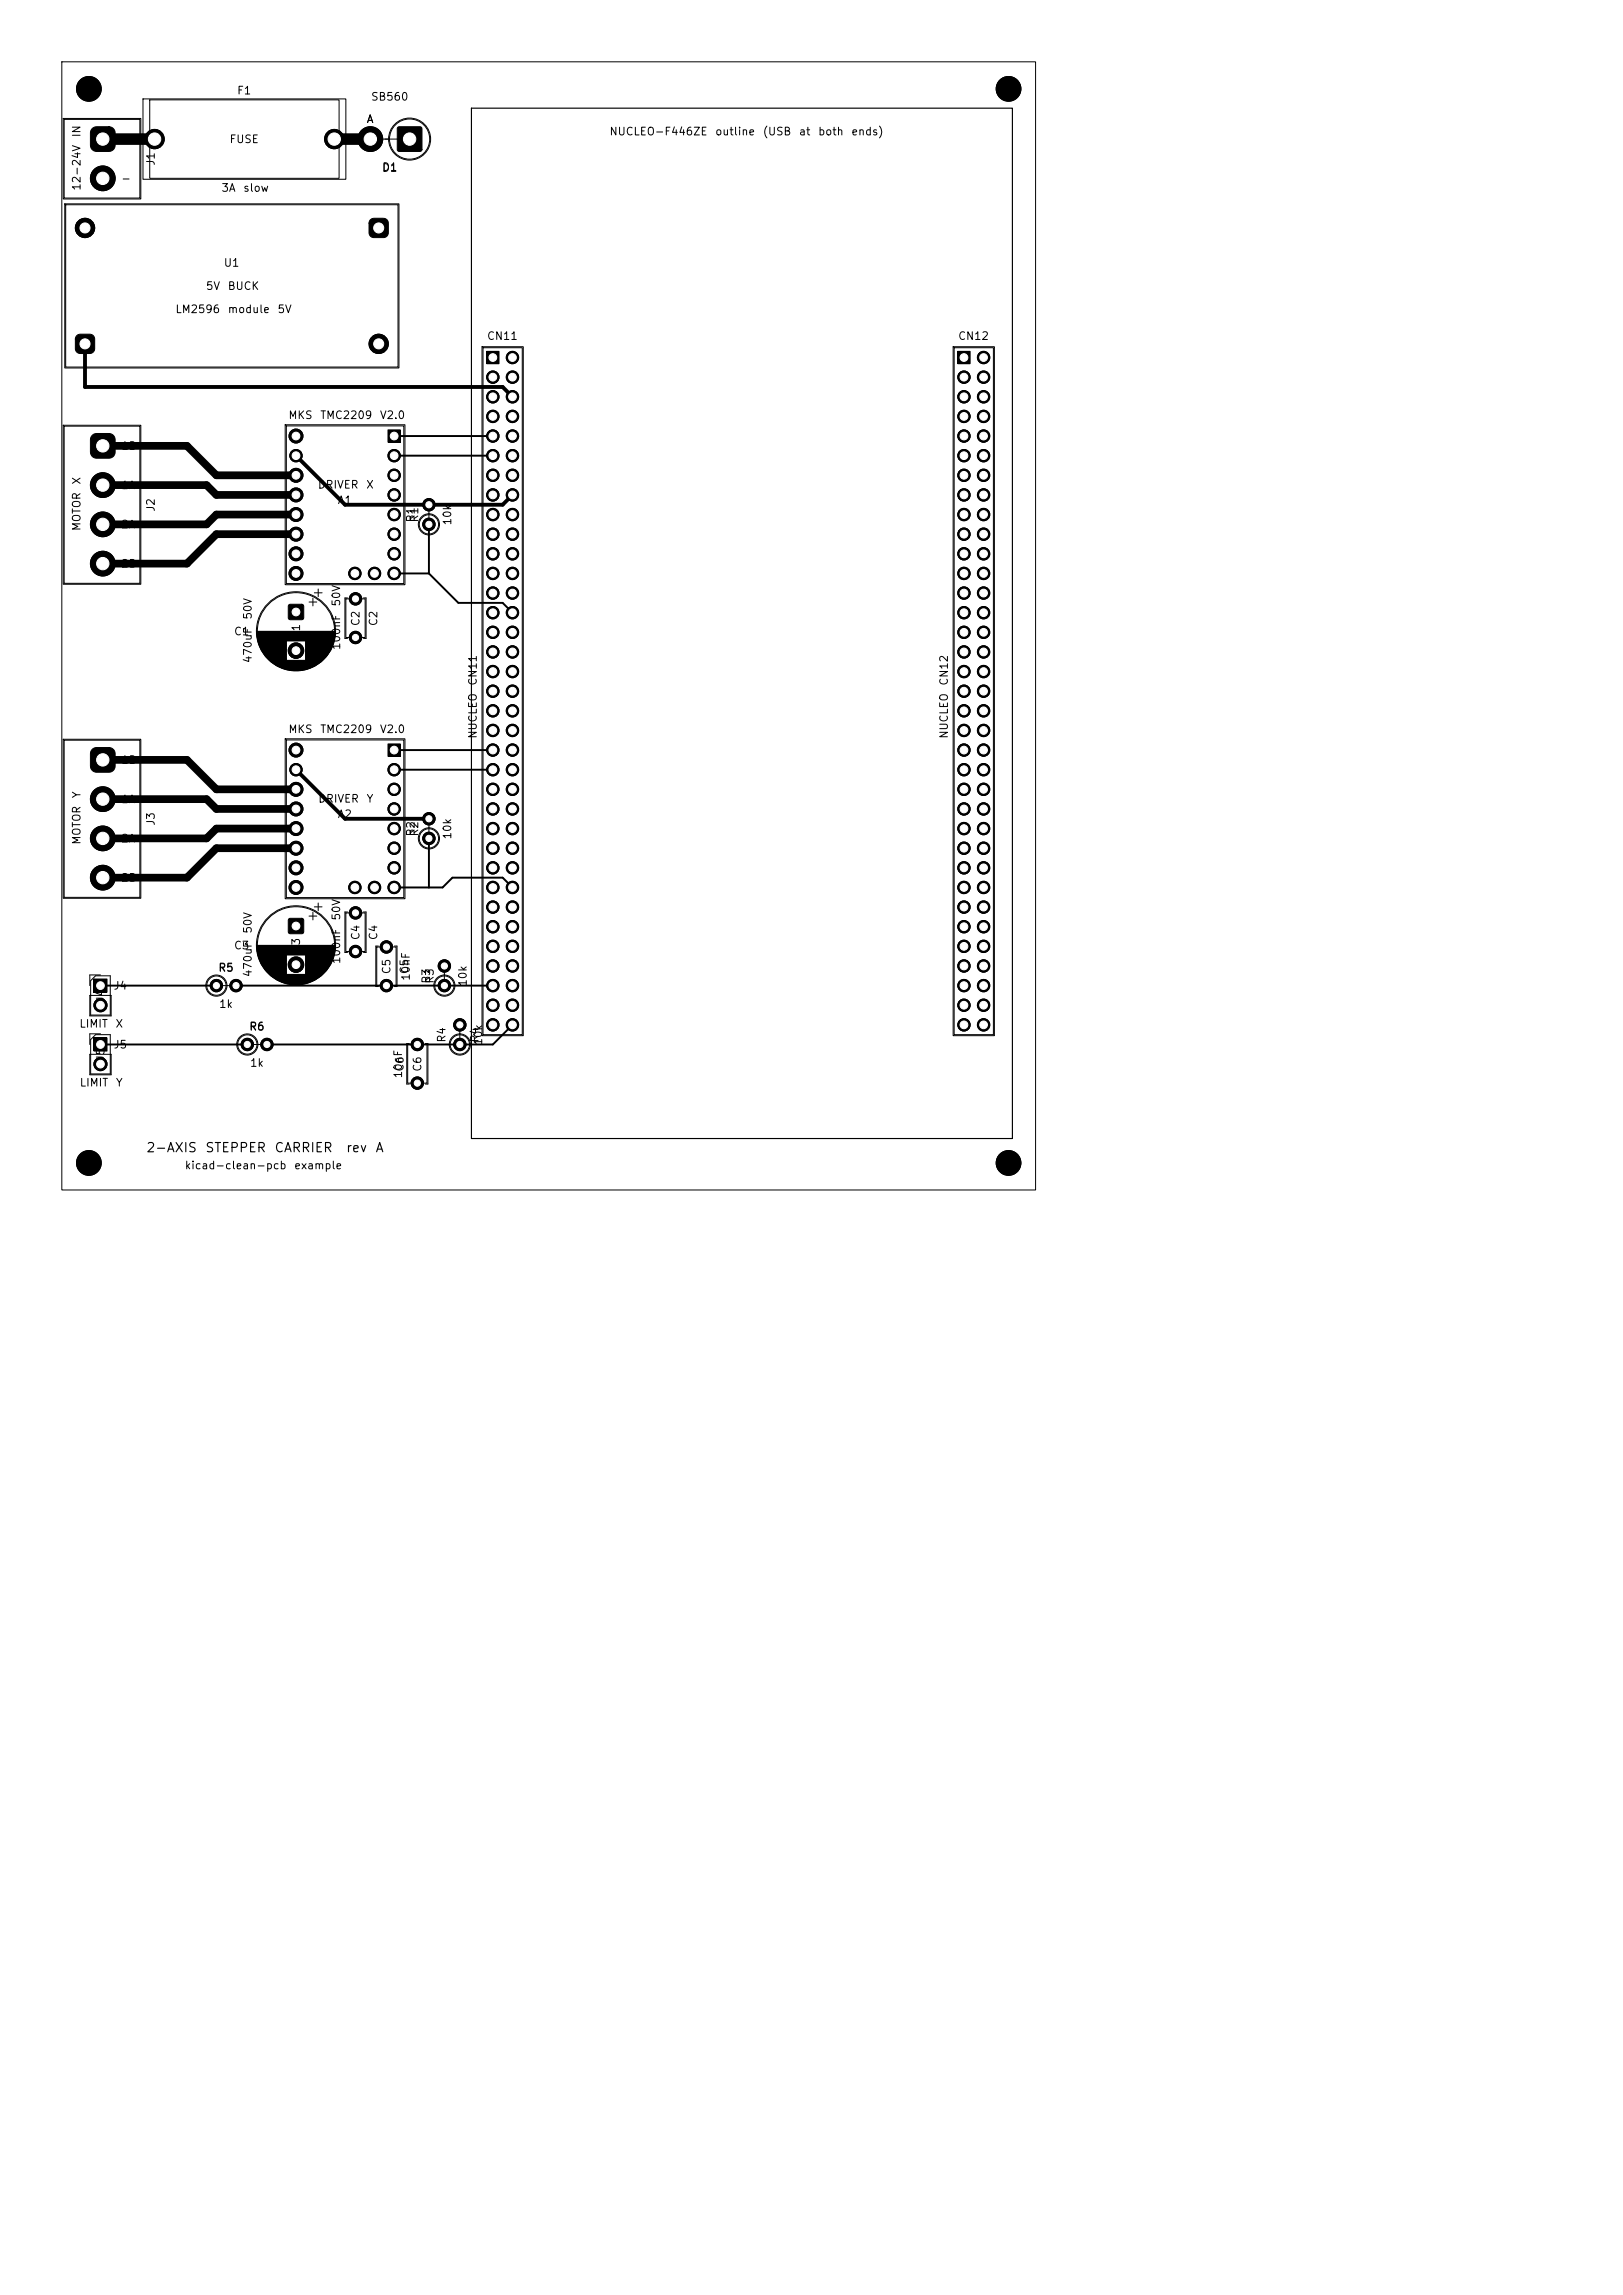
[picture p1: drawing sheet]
<svg xmlns="http://www.w3.org/2000/svg" width="210mm" height="297mm" viewBox="0 0 210 297" stroke-linecap="round" stroke-linejoin="round" font-family="sans-serif">
<defs><g id="words">
<g font-size="1.2">
<text x="18.8" y="149.4">2-AXIS</text>
<text x="26.5" y="149.4">STEPPER</text>
<text x="35.4" y="149.4">CARRIER</text>
<text x="44.7" y="149.4">rev</text>
<text x="48.5" y="149.4">A</text>
</g>
<g font-size="1.1">
<text x="12.8" y="18.8">1</text>
<text x="12.8" y="23.9">2</text>
<text x="47.4" y="18.8">2</text>
<text x="52.5" y="18.8">1</text>
<text x="12.8" y="58.5">1</text>
<text x="12.8" y="63.6">2</text>
<text x="12.8" y="68.7">3</text>
<text x="12.8" y="73.8">4</text>
<text x="12.8" y="99.2">1</text>
<text x="12.8" y="104.2">2</text>
<text x="12.8" y="109.3">3</text>
<text x="12.8" y="114.4">4</text>
</g>
<g font-size="1">
<text x="10.7" y="17.8" transform="rotate(-90 10.7 17.8)">IN</text>
<text x="30.6" y="12.5">F1</text>
<text x="47.4" y="16.2">A</text>
<text x="47.9" y="13.3">SB560</text>
<text x="78.8" y="17.8">NUCLEO-F446ZE</text>
<text x="92.5" y="17.8">outline</text>
<text x="98.6" y="17.8">(USB</text>
<text x="103.3" y="17.8">at</text>
<text x="105.8" y="17.8">both</text>
<text x="110.1" y="17.8">ends)</text>
<text x="15.6" y="23.8">-</text>
<text x="20.3" y="21.5" transform="rotate(-90 20.3 21.5)">J1</text>
<text x="29.6" y="18.8">FUSE</text>
<text x="49.4" y="22.4">D1</text>
<text x="10.7" y="24.8" transform="rotate(-90 10.7 24.8)">12-24V</text>
<text x="28.6" y="25.1">3A</text>
<text x="31.4" y="25.1">slow</text>
<text x="28.9" y="34.8">U1</text>
<text x="22.6" y="40.8">LM2596</text>
<text x="26.6" y="37.8">5V</text>
<text x="29.4" y="37.8">BUCK</text>
<text x="29.4" y="40.8">module</text>
<text x="35.8" y="40.8">5V</text>
<text x="62.9" y="44.2">CN11</text>
<text x="123.9" y="44.2">CN12</text>
<text x="15.6" y="58.5">1B</text>
<text x="37.2" y="54.5">MKS</text>
<text x="41.3" y="54.5">TMC2209</text>
<text x="49.1" y="54.5">V2.0</text>
<text x="10.7" y="62.8" transform="rotate(-90 10.7 62.8)">X</text>
<text x="15.6" y="63.5">1A</text>
<text x="41" y="63.5">DRIVER</text>
<text x="43.6" y="65.5">A1</text>
<text x="47.3" y="63.5">X</text>
<text x="10.7" y="68.8" transform="rotate(-90 10.7 68.8)">MOTOR</text>
<text x="15.6" y="68.6">2A</text>
<text x="20.3" y="66.3" transform="rotate(-90 20.3 66.3)">J2</text>
<text x="53.9" y="67.7" transform="rotate(-90 53.9 67.7)">R1</text>
<text x="54.4" y="67.7" transform="rotate(-90 54.4 67.7)">R1</text>
<text x="58.6" y="68.1" transform="rotate(-90 58.6 68.1)">10k</text>
<text x="15.6" y="73.7">2B</text>
<text x="30.2" y="82.5">C1</text>
<text x="32.8" y="80.3" transform="rotate(-90 32.8 80.3)">50V</text>
<text x="39.1" y="82.8" transform="rotate(-90 39.1 82.8)">C1</text>
<text x="44.3" y="78.6" transform="rotate(-90 44.3 78.6)">50V</text>
<text x="46.8" y="81.1" transform="rotate(-90 46.8 81.1)">C2</text>
<text x="49.1" y="81.1" transform="rotate(-90 49.1 81.1)">C2</text>
<text x="32.8" y="85.9" transform="rotate(-90 32.8 85.9)">470uF</text>
<text x="44.3" y="84.2" transform="rotate(-90 44.3 84.2)">100nF</text>
<text x="61.9" y="88.8" transform="rotate(-90 61.9 88.8)">CN11</text>
<text x="122.9" y="88.8" transform="rotate(-90 122.9 88.8)">CN12</text>
<text x="37.2" y="95.1">MKS</text>
<text x="41.3" y="95.1">TMC2209</text>
<text x="49.1" y="95.1">V2.0</text>
<text x="61.9" y="95.7" transform="rotate(-90 61.9 95.7)">NUCLEO</text>
<text x="122.9" y="95.7" transform="rotate(-90 122.9 95.7)">NUCLEO</text>
<text x="15.6" y="99.1">1B</text>
<text x="10.7" y="103.4" transform="rotate(-90 10.7 103.4)">Y</text>
<text x="15.6" y="104.2">1A</text>
<text x="20.3" y="106.9" transform="rotate(-90 20.3 106.9)">J3</text>
<text x="41.1" y="104.1">DRIVER</text>
<text x="43.6" y="106.1">A2</text>
<text x="47.3" y="104.1">Y</text>
<text x="10.7" y="109.4" transform="rotate(-90 10.7 109.4)">MOTOR</text>
<text x="15.6" y="109.3">2A</text>
<text x="53.9" y="108.3" transform="rotate(-90 53.9 108.3)">R2</text>
<text x="54.4" y="108.3" transform="rotate(-90 54.4 108.3)">R2</text>
<text x="58.6" y="108.7" transform="rotate(-90 58.6 108.7)">10k</text>
<text x="15.6" y="114.3">2B</text>
<text x="44.3" y="119.2" transform="rotate(-90 44.3 119.2)">50V</text>
<text x="30.2" y="123.1">C3</text>
<text x="32.8" y="120.9" transform="rotate(-90 32.8 120.9)">50V</text>
<text x="39.1" y="123.4" transform="rotate(-90 39.1 123.4)">C3</text>
<text x="44.3" y="124.8" transform="rotate(-90 44.3 124.8)">100nF</text>
<text x="46.8" y="121.7" transform="rotate(-90 46.8 121.7)">C4</text>
<text x="49.1" y="121.7" transform="rotate(-90 49.1 121.7)">C4</text>
<text x="13.8" y="129.8" transform="rotate(-90 13.8 129.8)">J4</text>
<text x="14.6" y="128.3">J4</text>
<text x="28.2" y="126">R5</text>
<text x="28.3" y="130.7">1k</text>
<text x="32.8" y="126.5" transform="rotate(-90 32.8 126.5)">470uF</text>
<text x="50.8" y="126.2" transform="rotate(-90 50.8 126.2)">C5</text>
<text x="53.1" y="126.2" transform="rotate(-90 53.1 126.2)">C5</text>
<text x="53.3" y="127" transform="rotate(-90 53.3 127)">10nF</text>
<text x="55.9" y="127.4" transform="rotate(-90 55.9 127.4)">R3</text>
<text x="56.4" y="127.4" transform="rotate(-90 56.4 127.4)">R3</text>
<text x="60.6" y="127.8" transform="rotate(-90 60.6 127.8)">10k</text>
<text x="10.2" y="133.2">LIMIT</text>
<text x="13.8" y="137.4" transform="rotate(-90 13.8 137.4)">J5</text>
<text x="14.6" y="135.9">J5</text>
<text x="14.9" y="133.2">X</text>
<text x="32.2" y="133.6">R6</text>
<text x="57.9" y="135" transform="rotate(-90 57.9 135)">R4</text>
<text x="62.2" y="135" transform="rotate(-90 62.2 135)">R4</text>
<text x="62.6" y="135.4" transform="rotate(-90 62.6 135.4)">10k</text>
<text x="10.2" y="140.9">LIMIT</text>
<text x="14.9" y="140.9">Y</text>
<text x="32.3" y="138.3">1k</text>
<text x="52.3" y="139.6" transform="rotate(-90 52.3 139.6)">10nF</text>
<text x="52.5" y="138.8" transform="rotate(-90 52.5 138.8)">C6</text>
<text x="54.8" y="138.8" transform="rotate(-90 54.8 138.8)">C6</text>
<text x="23.8" y="151.6">kicad-clean-pcb</text>
<text x="38" y="151.6">example</text>
</g>
<g font-size=".8">
<text x="19.6" y="18.6">1</text>
<text x="42.8" y="18.6">2</text>
<text x="10.6" y="30.1">4</text>
<text x="48.6" y="30.1">1</text>
<text x="10.6" y="45.1">3</text>
<text x="48.6" y="45.1">2</text>
</g>
<g font-size=".7">
<text x="38" y="79.7">1</text>
<text x="38" y="84.7">2</text>
<text x="38" y="120.4">1</text>
<text x="38" y="125.3">2</text>
</g>
<g font-size=".6">
<text x="38" y="56.9">9</text>
<text x="37.7" y="62">11</text>
<text x="37.7" y="64.5">12</text>
<text x="37.7" y="67">13</text>
<text x="37.7" y="69.6">14</text>
<text x="37.7" y="72.1">15</text>
<text x="37.7" y="74.7">16</text>
<text x="38" y="97.5">9</text>
<text x="37.7" y="102.6">11</text>
<text x="37.7" y="105.1">12</text>
<text x="37.7" y="107.7">13</text>
<text x="37.7" y="110.2">14</text>
<text x="37.7" y="112.8">15</text>
<text x="37.7" y="115.3">16</text>
<text x="12.7" y="128">1</text>
<text x="12.7" y="130.5">2</text>
<text x="12.7" y="135.6">1</text>
<text x="12.7" y="138.1">2</text>
</g>
<g font-size=".5">
<text x="63.5" y="46.7">1</text>
<text x="66" y="46.7">2</text>
<text x="124.5" y="46.7">1</text>
<text x="127" y="46.7">2</text>
<text x="63.5" y="49.2">3</text>
<text x="63.5" y="51.8">5</text>
<text x="66" y="49.2">4</text>
<text x="66" y="51.8">6</text>
<text x="124.5" y="49.2">3</text>
<text x="124.5" y="51.8">5</text>
<text x="127" y="49.2">4</text>
<text x="127" y="51.8">6</text>
<text x="37.8" y="59.4">10</text>
<text x="50.7" y="56.8">1</text>
<text x="50.7" y="59.4">2</text>
<text x="63.2" y="59.4">11</text>
<text x="63.5" y="54.3">7</text>
<text x="63.5" y="56.8">9</text>
<text x="65.8" y="56.8">10</text>
<text x="65.8" y="59.4">12</text>
<text x="66" y="54.3">8</text>
<text x="124.2" y="59.4">11</text>
<text x="124.5" y="54.3">7</text>
<text x="124.5" y="56.8">9</text>
<text x="126.7" y="56.8">10</text>
<text x="126.7" y="59.4">12</text>
<text x="127" y="54.3">8</text>
<text x="50.7" y="61.9">3</text>
<text x="50.7" y="64.5">4</text>
<text x="55.2" y="65.7">2</text>
<text x="63.2" y="61.9">13</text>
<text x="63.2" y="64.5">15</text>
<text x="65.8" y="61.9">14</text>
<text x="65.8" y="64.5">16</text>
<text x="124.2" y="61.9">13</text>
<text x="124.2" y="64.5">15</text>
<text x="126.7" y="61.9">14</text>
<text x="126.7" y="64.5">16</text>
<text x="50.7" y="67">5</text>
<text x="50.7" y="69.5">6</text>
<text x="55.2" y="68.3">1</text>
<text x="63.2" y="67">17</text>
<text x="63.2" y="69.5">19</text>
<text x="65.8" y="67">18</text>
<text x="65.8" y="69.5">20</text>
<text x="124.2" y="67">17</text>
<text x="124.2" y="69.5">19</text>
<text x="126.7" y="67">18</text>
<text x="126.7" y="69.5">20</text>
<text x="45.4" y="74.6">18</text>
<text x="45.7" y="77.9">1</text>
<text x="47.9" y="74.6">17</text>
<text x="50.7" y="72.1">7</text>
<text x="50.7" y="74.6">8</text>
<text x="63.2" y="72.1">21</text>
<text x="63.2" y="74.6">23</text>
<text x="63.2" y="77.2">25</text>
<text x="65.8" y="72.1">22</text>
<text x="65.8" y="74.6">24</text>
<text x="65.8" y="77.2">26</text>
<text x="124.2" y="72.1">21</text>
<text x="124.2" y="74.6">23</text>
<text x="124.2" y="77.2">25</text>
<text x="126.7" y="72.1">22</text>
<text x="126.7" y="74.6">24</text>
<text x="126.7" y="77.2">26</text>
<text x="45.7" y="82.9">2</text>
<text x="63.2" y="79.7">27</text>
<text x="63.2" y="82.2">29</text>
<text x="65.8" y="79.7">28</text>
<text x="65.8" y="82.2">30</text>
<text x="124.2" y="79.7">27</text>
<text x="124.2" y="82.2">29</text>
<text x="126.7" y="79.7">28</text>
<text x="126.7" y="82.2">30</text>
<text x="63.2" y="84.8">31</text>
<text x="63.2" y="87.3">33</text>
<text x="63.2" y="89.9">35</text>
<text x="65.8" y="84.8">32</text>
<text x="65.8" y="87.3">34</text>
<text x="65.8" y="89.9">36</text>
<text x="124.2" y="84.8">31</text>
<text x="124.2" y="87.3">33</text>
<text x="124.2" y="89.9">35</text>
<text x="126.7" y="84.8">32</text>
<text x="126.7" y="87.3">34</text>
<text x="126.7" y="89.9">36</text>
<text x="63.2" y="92.4">37</text>
<text x="63.2" y="94.9">39</text>
<text x="65.8" y="92.4">38</text>
<text x="65.8" y="94.9">40</text>
<text x="124.2" y="92.4">37</text>
<text x="124.2" y="94.9">39</text>
<text x="126.7" y="92.4">38</text>
<text x="126.7" y="94.9">40</text>
<text x="37.8" y="100">10</text>
<text x="50.7" y="97.5">1</text>
<text x="50.7" y="100">2</text>
<text x="63.2" y="97.5">41</text>
<text x="63.2" y="100">43</text>
<text x="65.8" y="97.5">42</text>
<text x="65.8" y="100">44</text>
<text x="124.2" y="97.5">41</text>
<text x="124.2" y="100">43</text>
<text x="126.7" y="97.5">42</text>
<text x="126.7" y="100">44</text>
<text x="50.7" y="102.6">3</text>
<text x="50.7" y="105.1">4</text>
<text x="50.7" y="107.6">5</text>
<text x="55.2" y="106.4">2</text>
<text x="63.2" y="102.6">45</text>
<text x="63.2" y="105.1">47</text>
<text x="63.2" y="107.6">49</text>
<text x="65.8" y="102.6">46</text>
<text x="65.8" y="105.1">48</text>
<text x="65.8" y="107.6">50</text>
<text x="124.2" y="102.6">45</text>
<text x="124.2" y="105.1">47</text>
<text x="124.2" y="107.6">49</text>
<text x="126.7" y="102.6">46</text>
<text x="126.7" y="105.1">48</text>
<text x="126.7" y="107.6">50</text>
<text x="50.7" y="110.2">6</text>
<text x="50.7" y="112.7">7</text>
<text x="55.2" y="108.9">1</text>
<text x="63.2" y="110.2">51</text>
<text x="63.2" y="112.7">53</text>
<text x="65.8" y="110.2">52</text>
<text x="65.8" y="112.7">54</text>
<text x="124.2" y="110.2">51</text>
<text x="124.2" y="112.7">53</text>
<text x="126.7" y="110.2">52</text>
<text x="126.7" y="112.7">54</text>
<text x="45.4" y="115.3">18</text>
<text x="45.7" y="118.5">1</text>
<text x="47.9" y="115.3">17</text>
<text x="50.7" y="115.3">8</text>
<text x="63.2" y="115.3">55</text>
<text x="63.2" y="117.8">57</text>
<text x="65.8" y="115.3">56</text>
<text x="65.8" y="117.8">58</text>
<text x="124.2" y="115.3">55</text>
<text x="124.2" y="117.8">57</text>
<text x="126.7" y="115.3">56</text>
<text x="126.7" y="117.8">58</text>
<text x="45.7" y="123.5">2</text>
<text x="49.7" y="123">2</text>
<text x="57.2" y="125.4">2</text>
<text x="63.2" y="120.3">59</text>
<text x="63.2" y="122.9">61</text>
<text x="63.2" y="125.4">63</text>
<text x="65.8" y="120.3">60</text>
<text x="65.8" y="122.9">62</text>
<text x="65.8" y="125.4">64</text>
<text x="124.2" y="120.3">59</text>
<text x="124.2" y="122.9">61</text>
<text x="124.2" y="125.4">63</text>
<text x="126.7" y="120.3">60</text>
<text x="126.7" y="122.9">62</text>
<text x="126.7" y="125.4">64</text>
<text x="27.7" y="128">1</text>
<text x="30.3" y="128">2</text>
<text x="49.7" y="128">1</text>
<text x="57.2" y="128">1</text>
<text x="63.2" y="128">65</text>
<text x="63.2" y="130.5">67</text>
<text x="65.8" y="128">66</text>
<text x="65.8" y="130.5">68</text>
<text x="124.2" y="128">65</text>
<text x="124.2" y="130.5">67</text>
<text x="126.7" y="128">66</text>
<text x="126.7" y="130.5">68</text>
<text x="31.7" y="135.6">1</text>
<text x="34.3" y="135.6">2</text>
<text x="53.7" y="135.6">1</text>
<text x="59.2" y="135.6">1</text>
<text x="59.2" y="133">2</text>
<text x="63.2" y="133">69</text>
<text x="65.8" y="133">70</text>
<text x="124.2" y="133">69</text>
<text x="126.7" y="133">70</text>
<text x="53.7" y="140.6">2</text>
</g>
</g></defs>
<g fill="#000" stroke="#000" stroke-width=".13">
<circle cx="11.5" cy="11.5" r="1.6"/>
<circle cx="20" cy="18" r="1.25"/>
<circle cx="43.3" cy="18" r="1.25"/>
<circle cx="47.9" cy="18" r="1.6"/>
<circle cx="130.5" cy="11.5" r="1.6"/>
<circle cx="11" cy="29.5" r="1.25"/>
<circle cx="13.3" cy="23.1" r="1.6"/>
<circle cx="38.3" cy="59" r=".8"/>
<circle cx="38.3" cy="56.4" r=".9"/>
<circle cx="49" cy="44.5" r="1.25"/>
<circle cx="51" cy="59" r=".8"/>
<circle cx="63.8" cy="51.3" r=".8"/>
<circle cx="63.8" cy="48.8" r=".8"/>
<circle cx="63.8" cy="53.9" r=".8"/>
<circle cx="63.8" cy="59" r=".8"/>
<circle cx="63.8" cy="56.4" r=".8"/>
<circle cx="66.3" cy="46.3" r=".8"/>
<circle cx="66.3" cy="51.3" r=".8"/>
<circle cx="66.3" cy="56.4" r=".8"/>
<circle cx="66.3" cy="48.8" r=".8"/>
<circle cx="66.3" cy="53.9" r=".8"/>
<circle cx="66.3" cy="59" r=".8"/>
<circle cx="124.7" cy="48.8" r=".8"/>
<circle cx="124.7" cy="53.9" r=".8"/>
<circle cx="124.7" cy="56.4" r=".8"/>
<circle cx="124.7" cy="51.3" r=".8"/>
<circle cx="124.7" cy="59" r=".8"/>
<circle cx="127.3" cy="56.4" r=".8"/>
<circle cx="127.3" cy="59" r=".8"/>
<circle cx="127.3" cy="46.3" r=".8"/>
<circle cx="127.3" cy="51.3" r=".8"/>
<circle cx="127.3" cy="48.8" r=".8"/>
<circle cx="127.3" cy="53.9" r=".8"/>
<circle cx="13.3" cy="67.9" r="1.6"/>
<circle cx="13.3" cy="72.9" r="1.6"/>
<circle cx="13.3" cy="62.8" r="1.6"/>
<circle cx="38.3" cy="74.2" r=".9"/>
<circle cx="38.3" cy="69.1" r=".9"/>
<circle cx="38.3" cy="61.5" r=".9"/>
<circle cx="38.3" cy="66.6" r=".9"/>
<circle cx="38.3" cy="71.7" r=".9"/>
<circle cx="38.3" cy="64" r=".9"/>
<circle cx="45.9" cy="74.2" r=".8"/>
<circle cx="46" cy="77.5" r=".8"/>
<circle cx="48.5" cy="74.2" r=".8"/>
<circle cx="51" cy="69.1" r=".8"/>
<circle cx="51" cy="61.5" r=".8"/>
<circle cx="51" cy="71.7" r=".8"/>
<circle cx="51" cy="74.2" r=".8"/>
<circle cx="51" cy="64" r=".8"/>
<circle cx="51" cy="66.6" r=".8"/>
<circle cx="55.5" cy="67.9" r=".8"/>
<circle cx="55.5" cy="65.3" r=".8"/>
<circle cx="63.8" cy="69.1" r=".8"/>
<circle cx="63.8" cy="61.5" r=".8"/>
<circle cx="63.8" cy="64" r=".8"/>
<circle cx="63.8" cy="74.2" r=".8"/>
<circle cx="63.8" cy="76.7" r=".8"/>
<circle cx="63.8" cy="79.3" r=".8"/>
<circle cx="63.8" cy="71.7" r=".8"/>
<circle cx="63.8" cy="66.6" r=".8"/>
<circle cx="66.3" cy="64" r=".8"/>
<circle cx="66.3" cy="76.7" r=".8"/>
<circle cx="66.3" cy="79.3" r=".8"/>
<circle cx="66.3" cy="71.7" r=".8"/>
<circle cx="66.3" cy="66.6" r=".8"/>
<circle cx="66.3" cy="69.1" r=".8"/>
<circle cx="66.3" cy="74.2" r=".8"/>
<circle cx="66.3" cy="61.5" r=".8"/>
<circle cx="124.7" cy="64" r=".8"/>
<circle cx="124.7" cy="69.1" r=".8"/>
<circle cx="124.7" cy="61.5" r=".8"/>
<circle cx="124.7" cy="66.6" r=".8"/>
<circle cx="124.7" cy="71.7" r=".8"/>
<circle cx="124.7" cy="74.2" r=".8"/>
<circle cx="124.7" cy="79.3" r=".8"/>
<circle cx="124.7" cy="76.7" r=".8"/>
<circle cx="127.3" cy="61.5" r=".8"/>
<circle cx="127.3" cy="71.7" r=".8"/>
<circle cx="127.3" cy="69.1" r=".8"/>
<circle cx="127.3" cy="64" r=".8"/>
<circle cx="127.3" cy="66.6" r=".8"/>
<circle cx="127.3" cy="79.3" r=".8"/>
<circle cx="127.3" cy="74.2" r=".8"/>
<circle cx="127.3" cy="76.7" r=".8"/>
<circle cx="38.3" cy="84.2" r="1"/>
<circle cx="38.3" cy="99.6" r=".8"/>
<circle cx="38.3" cy="97.1" r=".9"/>
<circle cx="46" cy="82.5" r=".8"/>
<circle cx="51" cy="99.6" r=".8"/>
<circle cx="63.8" cy="94.5" r=".8"/>
<circle cx="63.8" cy="92" r=".8"/>
<circle cx="63.8" cy="97.1" r=".8"/>
<circle cx="63.8" cy="86.9" r=".8"/>
<circle cx="63.8" cy="81.8" r=".8"/>
<circle cx="63.8" cy="89.4" r=".8"/>
<circle cx="63.8" cy="84.4" r=".8"/>
<circle cx="63.8" cy="99.6" r=".8"/>
<circle cx="66.3" cy="99.6" r=".8"/>
<circle cx="66.3" cy="86.9" r=".8"/>
<circle cx="66.3" cy="94.5" r=".8"/>
<circle cx="66.3" cy="97.1" r=".8"/>
<circle cx="66.3" cy="92" r=".8"/>
<circle cx="66.3" cy="89.4" r=".8"/>
<circle cx="66.3" cy="81.8" r=".8"/>
<circle cx="66.3" cy="84.4" r=".8"/>
<circle cx="124.7" cy="86.9" r=".8"/>
<circle cx="124.7" cy="89.4" r=".8"/>
<circle cx="124.7" cy="84.4" r=".8"/>
<circle cx="124.7" cy="92" r=".8"/>
<circle cx="124.7" cy="97.1" r=".8"/>
<circle cx="124.7" cy="81.8" r=".8"/>
<circle cx="124.7" cy="99.6" r=".8"/>
<circle cx="124.7" cy="94.5" r=".8"/>
<circle cx="127.3" cy="81.8" r=".8"/>
<circle cx="127.3" cy="92" r=".8"/>
<circle cx="127.3" cy="86.9" r=".8"/>
<circle cx="127.3" cy="89.4" r=".8"/>
<circle cx="127.3" cy="84.4" r=".8"/>
<circle cx="127.3" cy="97.1" r=".8"/>
<circle cx="127.3" cy="94.5" r=".8"/>
<circle cx="127.3" cy="99.6" r=".8"/>
<circle cx="13.3" cy="103.4" r="1.6"/>
<circle cx="13.3" cy="108.5" r="1.6"/>
<circle cx="13.3" cy="113.6" r="1.6"/>
<circle cx="38.3" cy="104.7" r=".9"/>
<circle cx="38.3" cy="107.2" r=".9"/>
<circle cx="38.3" cy="112.3" r=".9"/>
<circle cx="38.3" cy="102.1" r=".9"/>
<circle cx="38.3" cy="109.8" r=".9"/>
<circle cx="38.3" cy="114.8" r=".9"/>
<circle cx="45.9" cy="114.8" r=".8"/>
<circle cx="46" cy="118.1" r=".8"/>
<circle cx="48.5" cy="114.8" r=".8"/>
<circle cx="51" cy="107.2" r=".8"/>
<circle cx="51" cy="114.8" r=".8"/>
<circle cx="51" cy="102.1" r=".8"/>
<circle cx="51" cy="112.3" r=".8"/>
<circle cx="51" cy="104.7" r=".8"/>
<circle cx="51" cy="109.8" r=".8"/>
<circle cx="55.5" cy="108.5" r=".8"/>
<circle cx="55.5" cy="106" r=".8"/>
<circle cx="63.8" cy="119.9" r=".8"/>
<circle cx="63.8" cy="104.7" r=".8"/>
<circle cx="63.8" cy="107.2" r=".8"/>
<circle cx="63.8" cy="117.4" r=".8"/>
<circle cx="63.8" cy="114.8" r=".8"/>
<circle cx="63.8" cy="102.1" r=".8"/>
<circle cx="63.8" cy="112.3" r=".8"/>
<circle cx="63.8" cy="109.8" r=".8"/>
<circle cx="66.3" cy="117.4" r=".8"/>
<circle cx="66.3" cy="114.8" r=".8"/>
<circle cx="66.3" cy="104.7" r=".8"/>
<circle cx="66.3" cy="112.3" r=".8"/>
<circle cx="66.3" cy="119.9" r=".8"/>
<circle cx="66.3" cy="107.2" r=".8"/>
<circle cx="66.3" cy="109.8" r=".8"/>
<circle cx="66.3" cy="102.1" r=".8"/>
<circle cx="124.7" cy="107.2" r=".8"/>
<circle cx="124.7" cy="119.9" r=".8"/>
<circle cx="124.7" cy="109.8" r=".8"/>
<circle cx="124.7" cy="114.8" r=".8"/>
<circle cx="124.7" cy="102.1" r=".8"/>
<circle cx="124.7" cy="117.4" r=".8"/>
<circle cx="124.7" cy="104.7" r=".8"/>
<circle cx="124.7" cy="112.3" r=".8"/>
<circle cx="127.3" cy="114.8" r=".8"/>
<circle cx="127.3" cy="109.8" r=".8"/>
<circle cx="127.3" cy="104.7" r=".8"/>
<circle cx="127.3" cy="102.1" r=".8"/>
<circle cx="127.3" cy="107.2" r=".8"/>
<circle cx="127.3" cy="112.3" r=".8"/>
<circle cx="127.3" cy="119.9" r=".8"/>
<circle cx="127.3" cy="117.4" r=".8"/>
<circle cx="13" cy="137.7" r=".85"/>
<circle cx="13" cy="130.1" r=".85"/>
<circle cx="28" cy="127.5" r=".8"/>
<circle cx="30.5" cy="127.5" r=".8"/>
<circle cx="32" cy="135.2" r=".8"/>
<circle cx="34.5" cy="135.2" r=".8"/>
<circle cx="38.3" cy="124.8" r="1"/>
<circle cx="46" cy="123.1" r=".8"/>
<circle cx="50" cy="127.5" r=".8"/>
<circle cx="50" cy="122.5" r=".8"/>
<circle cx="54" cy="135.2" r=".8"/>
<circle cx="57.5" cy="127.5" r=".8"/>
<circle cx="57.5" cy="125" r=".8"/>
<circle cx="59.5" cy="135.2" r=".8"/>
<circle cx="59.5" cy="132.6" r=".8"/>
<circle cx="63.8" cy="125" r=".8"/>
<circle cx="63.8" cy="122.5" r=".8"/>
<circle cx="63.8" cy="127.5" r=".8"/>
<circle cx="63.8" cy="130.1" r=".8"/>
<circle cx="63.8" cy="132.6" r=".8"/>
<circle cx="66.3" cy="130.1" r=".8"/>
<circle cx="66.3" cy="125" r=".8"/>
<circle cx="66.3" cy="127.5" r=".8"/>
<circle cx="66.3" cy="122.5" r=".8"/>
<circle cx="66.3" cy="132.6" r=".8"/>
<circle cx="124.7" cy="127.5" r=".8"/>
<circle cx="124.7" cy="122.5" r=".8"/>
<circle cx="124.7" cy="125" r=".8"/>
<circle cx="124.7" cy="130.1" r=".8"/>
<circle cx="124.7" cy="132.6" r=".8"/>
<circle cx="127.3" cy="125" r=".8"/>
<circle cx="127.3" cy="122.5" r=".8"/>
<circle cx="127.3" cy="127.5" r=".8"/>
<circle cx="127.3" cy="130.1" r=".8"/>
<circle cx="127.3" cy="132.6" r=".8"/>
<circle cx="11.5" cy="150.5" r="1.6"/>
<circle cx="54" cy="140.2" r=".8"/>
<circle cx="130.5" cy="150.5" r="1.6"/>
</g>
<g fill="#000">
<path d="M12 16.6l.5-.2h1.6l.3 .1 .3 .2 .2 .5v1.6l-.1 .3-.2 .3-.5 .2h-1.6l-.3-.1-.3-.2-.2-.5v-1.6l.1-.3zM51.5 16.5l.2-.1h2.7l.1 .1 .1 .2v2.7l-.1 .1-.1 .1h-2.7l-.2-.1-.1-.1v-2.7zM48 28.4l.3-.1h1.3l.5 .2 .1 .3v1.3l-.2 .5-.3 .1h-1.3l-.5-.2-.1-.3-.1-1.3zM9.9 43.5l.5-.2h1.3l.3 .1 .2 .5v1.3l-.1 .3-.5 .3-1.3-.1-.3-.1-.2-.5v-1.3zM12 56.3l.5-.2h1.6l.3 .1 .3 .2 .2 .5v1.6l-.1 .3-.2 .3-.5 .2h-1.6l-.3-.1-.3-.2-.2-.5v-1.6l.1-.3zM50.2 55.6h1.6v1.6h-1.6zM63 45.5h1.6v1.6h-1.6zM123.9 45.5h1.6v1.6h-1.6zM37.4 78.3l.2-.1h1.4l.2 .1 .1 .2v1.4l-.1 .2-.2 .1h-1.4l-.2-.1-.1-.2v-1.4zM12 96.9l.5-.2h1.6l.3 .1 .3 .2 .2 .5v1.6l-.1 .4-.2 .3-.5 .1h-1.6h-.3l-.3-.3-.2-.5v-1.6l.1-.3zM50.2 96.3h1.6v1.6h-1.6zM37.4 118.9l.2-.1h1.4l.2 .1 .1 .2v1.5l-.1 .2h-.2h-1.4h-.2l-.1-.2v-1.5z"/>
<path d="M12.1 126.7h1.7v1.7h-1.7zM12.1 134.3h1.7v1.7h-1.7z"/>
</g>
<g fill="none" stroke="#000" stroke-width=".25">
<path d="M51 56.4h12.8M51 59h12.8M51 74.2h4.5M55.5 74.2l3.8 3.8h5.7l1.3 1.3M55.5 67.9v6.3M51 97.1h12.8M51 99.6h12.8M51 114.9h6.3l1.2-1.3h6.5l1.3 1.3M55.5 108.5v6.4M13 127.6h15M13 135.2h19M30.5 127.6h33.3"/>
<path d="M66.3 132.6l-2.5 2.6h-29.3"/>
</g>
<path d="M11 44.5v5.6h54l1.3 1.3M38.3 59l6.3 6.3h20.4l1.3-1.2M38.3 99.6l6.3 6.4h10.9" fill="none" stroke="#000" stroke-width=".5"/>
<path d="M13.3 57.7h10.9l3.8 3.8h10.3M13.3 62.8h13.4l1.3 1.3h10.3M38.3 66.6h-10.3l-1.3 1.3h-13.4M38.3 69.1h-10.3l-3.8 3.8h-10.9M13.3 98.3h10.9l3.8 3.9h10.3M13.3 103.4h13.4l1.3 1.3h10.3M38.3 107.2h-10.3l-1.3 1.3h-13.4M38.3 109.8h-10.3l-3.8 3.8h-10.9" fill="none" stroke="#000" stroke-width="1"/>
<path d="M13.3 18h6.7M43.2 18h4.7" fill="none" stroke="#000" stroke-width="1.5"/>
<g fill="none" stroke="#000" stroke-width=".13">
<path d="M8 8h126v146h-126zM8.2 15.3h10v10.5h-10zM8.3 15.5h9.8v10.1h-9.8zM12 16.6l.5-.2h1.6l.3 .1 .3 .2 .2 .5v1.6l-.1 .3-.2 .3-.5 .2h-1.6l-.3-.1-.3-.2-.2-.5v-1.6l.1-.3zM18.5 12.8h26.2v10.4h-26.2zM19.4 12.9h24.5v10.2h-24.5zM47.9 18h5.1M51.5 16.5l.1-.1h2.7l.2 .1 .1 .1v2.7l-.1 .2-.2 .1h-2.7l-.1-.1-.1-.2v-2.7zM8.4 26.4h43.2v21.2h-43.2zM8.5 26.5h43v21h-43zM47.9 28.5l.5-.3 1.3 .1 .3 .1 .3 .5-.1 1.3-.1 .3-.5 .2h-1.3l-.3-.1-.3-.5 .1-1.3zM8.2 55h10v20.6h-10z"/>
<path d="M8.3 55.2h9.8v20.3h-9.8zM9.9 43.5l.5-.2h1.3l.3 .1 .2 .5v1.3l-.1 .3-.5 .2h-1.3l-.3-.1-.3-.5 .1-1.3zM12 56.3l.5-.2h1.6l.3 .1 .3 .2 .2 .5v1.6l-.1 .3-.2 .3-.5 .2h-1.6l-.3-.1-.3-.2-.2-.5v-1.6l.1-.3zM36.9 55h15.5v20.7h-15.5zM37 55.1h15.3v20.4h-15.3zM50.2 55.6h1.6v1.6h-1.6zM62.4 44.9h5.3v89.1h-5.3zM62.5 45h5.1v88.9h-5.1zM63 45.5h1.6v1.6h-1.6zM123.3 44.9h5.4v89.1h-5.4zM123.5 45h5v88.9h-5zM123.9 45.5h1.6v1.6h-1.6z"/>
<path d="M37.4 78.3l.2-.1h1.4l.2 .1 .1 .1v1.6l-.1 .1-.2 .1h-1.4l-.2-.1-.1-.1v-1.6zM40 77.9h1M40.5 77.4v1M40.7 76.7h1M41.2 76.2v1M44.7 77.5h2.6v5h-2.6zM45 77.4h-.4v5.2h.4M47 77.4h.4v5.2h-.4M55.5 65.3v2.6M8.2 95.7h10v20.5h-10zM8.3 95.8h9.8v20.3h-9.8zM12 96.9l.5-.2h1.6l.3 .1 .3 .2 .2 .5v1.6l-.1 .4-.2 .3-.5 .1h-1.6h-.3l-.3-.3-.2-.5v-1.6l.1-.3z"/>
<path d="M33.2 81.7h10.2M33.2 81.8h10.2M33.2 81.9h10.2M33.2 82h10.2M33.2 82.1h10.2M33.2 82.2h10.2M33.3 82.3h10M33.3 82.4h10M33.3 82.5h10M33.3 82.6h10M33.3 82.7h10M33.3 82.8h10"/>
<path d="M33.4 82.9h9.8M33.4 83h3.7M33.4 83.1h3.7M33.4 83.2h3.7M33.5 83.2h3.6M33.5 83.3h3.6M33.5 83.4h3.6M33.5 83.5h3.6M33.6 83.5h3.5M33.6 83.6h3.5M33.6 83.7h3.5M33.7 83.8h3.4"/>
<path d="M33.7 83.9h3.4M33.8 84h3.3M33.8 84.1h3.3M33.9 84.2h3.2M33.9 84.3h3.2M34 84.3h3.1M34 84.4h3.1M34 84.5h3.1M34.1 84.5h3M34.1 84.6h3M34.2 84.7h2.9M34.2 84.8h2.9"/>
<path d="M34.3 84.8h2.8M34.3 84.9h2.8M34.4 84.9h2.7M34.4 85h2.7M34.5 85.1h2.6M34.6 85.2h2.5M34.7 85.3h2.4M34.8 85.4h2.3M34.9 85.5h6.8M35 85.5h6.6M35 85.6h6.6M35.1 85.7h6.4"/>
<path d="M35.2 85.7h6.2M35.2 85.8h6.2M35.3 85.8h6M35.4 85.9h5.8M35.5 85.9h5.6M35.5 86h5.6M35.6 86h5.4M35.7 86.1h5.2M35.8 86.1h5M35.9 86.2h4.8M36 86.3h4.6M36.1 86.3h4.4"/>
<path d="M36.2 86.3h4.2M36.3 86.4h4M36.4 86.4h3.8M36.5 86.5h3.6M36.6 86.5h3.4M36.7 86.5h3.2M36.8 86.6h3M36.9 95.6h15.5v20.7h-15.5zM36.9 86.6h2.8M37 95.8h15.3v20.4h-15.3zM37.1 86.7h2.4M37.2 86.7h2.2"/>
<path d="M37.4 86.7h1.8M37.7 86.8h1.2M39.5 83h3.7M39.5 83.1h3.7M39.5 83.2h3.7M39.5 83.2h3.6M39.5 83.3h3.6M39.5 83.4h3.6M39.5 83.5h3.6M39.5 83.5h3.5M39.5 83.6h3.5M39.5 83.7h3.5"/>
<path d="M39.5 83.8h3.4M39.5 83.9h3.4M39.5 84h3.3M39.5 84.1h3.3M39.5 84.2h3.2M39.5 84.3h3.2M39.5 84.3h3.1M39.5 84.4h3.1M39.5 84.5h3.1M39.5 84.5h3M39.5 84.6h3M39.5 84.7h2.9"/>
<path d="M39.5 84.8h2.8M39.5 84.9h2.8M39.5 84.9h2.7M39.5 85h2.7M39.5 85.1h2.6M39.5 85.2h2.5M39.5 85.3h2.4M39.5 85.4h2.3M50.2 96.3h1.6v1.6h-1.6zM37.4 118.9l.2-.1h1.4l.2 .1 .1 .2v1.5l-.1 .2h-.2h-1.4h-.2l-.1-.2v-1.5zM40 118.6h1M40.5 118.1v1"/>
<path d="M40.7 117.4h1M41.2 116.9v1M44.7 118.1h2.6v5h-2.6zM45 118h-.4v5.3h.4M47 118h.4v5.3h-.4M55.5 106v2.5M11.6 128.8h2.8v2.7h-2.8zM11.6 136.4h2.8v2.7h-2.8zM12.1 126.7h1.8v1.7h-1.8zM12.1 134.3h1.8v1.7h-1.8zM12.4 126.3h1.9v5.1h-2.6v-4.5zM12.4 133.9h1.9v5.1h-2.6v-4.5z"/>
<path d="M13 126.2h-1.4v1.4M13 133.8h-1.4v1.4M28 127.6h2.5M32 135.2h2.5M33.2 122.3h10.2M33.2 122.4h10.2M33.2 122.5h10.2M33.2 122.6h10.2M33.2 122.7h10.2M33.2 122.8h10.2M33.2 122.9h10.2M33.3 122.9h10"/>
<path d="M33.3 123h10M33.3 123.1h10M33.3 123.2h10M33.3 123.3h10M33.3 123.4h10M33.3 123.5h10M33.4 123.5h9.8M33.4 123.6h9.8M33.4 123.6h3.7M33.4 123.7h3.7M33.4 123.8h3.7M33.5 123.9h3.6"/>
<path d="M33.5 124h3.6M33.5 124.1h3.6M33.6 124.2h3.5M33.6 124.3h3.5M33.6 124.4h3.5M33.7 124.4h3.4M33.7 124.5h3.4M33.7 124.6h3.4M33.8 124.6h3.3M33.8 124.7h3.3M33.8 124.8h3.3M33.9 124.8h3.2"/>
<path d="M33.9 124.9h3.2M34 125h3.1M34 125.1h3.1M34.1 125.1h3M34.1 125.2h3M34.1 125.3h3M34.2 125.3h2.9M34.2 125.4h2.9M34.3 125.5h2.8M34.4 125.6h2.7M34.4 125.7h2.7M34.5 125.7h2.6"/>
<path d="M34.5 125.8h2.6M34.6 125.8h2.5M34.6 125.9h2.5M34.7 125.9h2.4M34.7 126h2.4M34.8 126h2.3M34.8 126.1h2.3M34.9 126.1h6.8M35 126.2h6.6M35 126.3h6.6M35.1 126.3h6.4M35.2 126.4h6.2"/>
<path d="M35.3 126.5h6M35.4 126.5h5.8M35.5 126.6h5.6M35.6 126.7h5.4M35.7 126.7h5.2M35.8 126.8h5M35.9 126.8h4.8M35.9 126.9h4.8M36 126.9h4.6M36.1 126.9h4.4M36.2 127h4.2M36.3 127h4"/>
<path d="M36.4 127.1h3.8M36.5 127.1h3.6M36.6 127.1h3.4M36.7 127.2h3.2M36.8 127.2h3M36.9 127.3h2.8M37.1 127.3h2.4M37.2 127.3h2.2M37.4 127.4h1.8M37.7 127.4h1.2M39.5 123.6h3.7M39.5 123.7h3.7"/>
<path d="M39.5 123.8h3.7M39.5 123.9h3.6M39.5 124h3.6M39.5 124.1h3.6M39.5 124.2h3.5M39.5 124.3h3.5M39.5 124.4h3.5M39.5 124.4h3.4M39.5 124.5h3.4M39.5 124.6h3.4M39.5 124.6h3.3M39.5 124.7h3.3"/>
<path d="M39.5 124.8h3.3M39.5 124.8h3.2M39.5 124.9h3.2M39.5 125h3.1M39.5 125.1h3.1M39.5 125.1h3M39.5 125.2h3M39.5 125.3h3M39.5 125.3h2.9M39.5 125.4h2.9M39.5 125.4h2.8M39.5 125.5h2.8"/>
<path d="M39.5 125.6h2.7M39.5 125.7h2.7M39.5 125.7h2.6M39.5 125.8h2.6M39.5 125.8h2.5M39.5 125.9h2.5M39.5 125.9h2.4M39.5 126h2.4M39.5 126h2.3M39.5 126.1h2.3M48.7 122.5h2.6v5h-2.6zM49 122.4h-.4v5.3h.4"/>
<path d="M51 122.4h.4v5.3h-.4M52.7 135.2h2.6v5h-2.6zM53 135.1h-.4v5.2h.4M55 135.1h.4v5.2h-.4M57.5 125v2.6M59.5 132.6v2.6"/>
<circle cx="11.5" cy="11.5" r="1.6"/>
<circle cx="20" cy="18" r="1.25"/>
<circle cx="43.3" cy="18" r="1.25"/>
<circle cx="47.9" cy="18" r="1.6"/>
<circle cx="53" cy="18" r="2.72"/>
<circle cx="53" cy="18" r="2.6"/>
<circle cx="130.5" cy="11.5" r="1.6"/>
<circle cx="11" cy="29.5" r="1.25"/>
<circle cx="13.3" cy="23.1" r="1.6"/>
<circle cx="38.3" cy="59" r=".8"/>
<circle cx="38.3" cy="56.4" r=".9"/>
<circle cx="49" cy="44.5" r="1.25"/>
<circle cx="51" cy="59" r=".8"/>
<circle cx="63.8" cy="51.3" r=".8"/>
<circle cx="63.8" cy="48.8" r=".8"/>
<circle cx="63.8" cy="53.9" r=".8"/>
<circle cx="63.8" cy="59" r=".8"/>
<circle cx="63.8" cy="56.4" r=".8"/>
<circle cx="66.3" cy="46.3" r=".8"/>
<circle cx="66.3" cy="51.3" r=".8"/>
<circle cx="66.3" cy="56.4" r=".8"/>
<circle cx="66.3" cy="48.8" r=".8"/>
<circle cx="66.3" cy="53.9" r=".8"/>
<circle cx="66.3" cy="59" r=".8"/>
<circle cx="124.7" cy="48.8" r=".8"/>
<circle cx="124.7" cy="53.9" r=".8"/>
<circle cx="124.7" cy="56.4" r=".8"/>
<circle cx="124.7" cy="51.3" r=".8"/>
<circle cx="124.7" cy="59" r=".8"/>
<circle cx="127.3" cy="56.4" r=".8"/>
<circle cx="127.3" cy="59" r=".8"/>
<circle cx="127.3" cy="46.3" r=".8"/>
<circle cx="127.3" cy="51.3" r=".8"/>
<circle cx="127.3" cy="48.8" r=".8"/>
<circle cx="127.3" cy="53.9" r=".8"/>
<circle cx="13.3" cy="67.9" r="1.6"/>
<circle cx="13.3" cy="72.9" r="1.6"/>
<circle cx="13.3" cy="62.8" r="1.6"/>
<circle cx="38.3" cy="74.2" r=".9"/>
<circle cx="38.3" cy="69.1" r=".9"/>
<circle cx="38.3" cy="61.5" r=".9"/>
<circle cx="38.3" cy="66.6" r=".9"/>
<circle cx="38.3" cy="71.7" r=".9"/>
<circle cx="38.3" cy="64" r=".9"/>
<circle cx="45.9" cy="74.2" r=".8"/>
<circle cx="46" cy="77.5" r=".8"/>
<circle cx="48.5" cy="74.2" r=".8"/>
<circle cx="51" cy="69.1" r=".8"/>
<circle cx="51" cy="61.5" r=".8"/>
<circle cx="51" cy="71.7" r=".8"/>
<circle cx="51" cy="74.2" r=".8"/>
<circle cx="51" cy="64" r=".8"/>
<circle cx="51" cy="66.6" r=".8"/>
<circle cx="55.5" cy="67.9" r=".8"/>
<circle cx="55.5" cy="65.3" r=".8"/>
<circle cx="55.5" cy="67.9" r="1.37"/>
<circle cx="55.5" cy="67.9" r="1.25"/>
<circle cx="63.8" cy="69.1" r=".8"/>
<circle cx="63.8" cy="61.5" r=".8"/>
<circle cx="63.8" cy="64" r=".8"/>
<circle cx="63.8" cy="74.2" r=".8"/>
<circle cx="63.8" cy="76.7" r=".8"/>
<circle cx="63.8" cy="79.3" r=".8"/>
<circle cx="63.8" cy="71.7" r=".8"/>
<circle cx="63.8" cy="66.6" r=".8"/>
<circle cx="66.3" cy="64" r=".8"/>
<circle cx="66.3" cy="76.7" r=".8"/>
<circle cx="66.3" cy="79.3" r=".8"/>
<circle cx="66.3" cy="71.7" r=".8"/>
<circle cx="66.3" cy="66.6" r=".8"/>
<circle cx="66.3" cy="69.1" r=".8"/>
<circle cx="66.3" cy="74.2" r=".8"/>
<circle cx="66.3" cy="61.5" r=".8"/>
<circle cx="124.7" cy="64" r=".8"/>
<circle cx="124.7" cy="69.1" r=".8"/>
<circle cx="124.7" cy="61.5" r=".8"/>
<circle cx="124.7" cy="66.6" r=".8"/>
<circle cx="124.7" cy="71.7" r=".8"/>
<circle cx="124.7" cy="74.2" r=".8"/>
<circle cx="124.7" cy="79.3" r=".8"/>
<circle cx="124.7" cy="76.7" r=".8"/>
<circle cx="127.3" cy="61.5" r=".8"/>
<circle cx="127.3" cy="71.7" r=".8"/>
<circle cx="127.3" cy="69.1" r=".8"/>
<circle cx="127.3" cy="64" r=".8"/>
<circle cx="127.3" cy="66.6" r=".8"/>
<circle cx="127.3" cy="79.3" r=".8"/>
<circle cx="127.3" cy="74.2" r=".8"/>
<circle cx="127.3" cy="76.7" r=".8"/>
<circle cx="38.3" cy="81.7" r="5"/>
<circle cx="38.3" cy="84.2" r="1"/>
<circle cx="38.3" cy="81.7" r="5.1"/>
<circle cx="38.3" cy="99.6" r=".8"/>
<circle cx="38.3" cy="97.1" r=".9"/>
<circle cx="46" cy="82.5" r=".8"/>
<circle cx="51" cy="99.6" r=".8"/>
<circle cx="63.8" cy="94.5" r=".8"/>
<circle cx="63.8" cy="92" r=".8"/>
<circle cx="63.8" cy="97.1" r=".8"/>
<circle cx="63.8" cy="86.9" r=".8"/>
<circle cx="63.8" cy="81.8" r=".8"/>
<circle cx="63.8" cy="89.4" r=".8"/>
<circle cx="63.8" cy="84.4" r=".8"/>
<circle cx="63.8" cy="99.6" r=".8"/>
<circle cx="66.3" cy="99.6" r=".8"/>
<circle cx="66.3" cy="86.9" r=".8"/>
<circle cx="66.3" cy="94.5" r=".8"/>
<circle cx="66.3" cy="97.1" r=".8"/>
<circle cx="66.3" cy="92" r=".8"/>
<circle cx="66.3" cy="89.4" r=".8"/>
<circle cx="66.3" cy="81.8" r=".8"/>
<circle cx="66.3" cy="84.4" r=".8"/>
<circle cx="124.7" cy="86.9" r=".8"/>
<circle cx="124.7" cy="89.4" r=".8"/>
<circle cx="124.7" cy="84.4" r=".8"/>
<circle cx="124.7" cy="92" r=".8"/>
<circle cx="124.7" cy="97.1" r=".8"/>
<circle cx="124.7" cy="81.8" r=".8"/>
<circle cx="124.7" cy="99.6" r=".8"/>
<circle cx="124.7" cy="94.5" r=".8"/>
<circle cx="127.3" cy="81.8" r=".8"/>
<circle cx="127.3" cy="92" r=".8"/>
<circle cx="127.3" cy="86.9" r=".8"/>
<circle cx="127.3" cy="89.4" r=".8"/>
<circle cx="127.3" cy="84.4" r=".8"/>
<circle cx="127.3" cy="97.1" r=".8"/>
<circle cx="127.3" cy="94.5" r=".8"/>
<circle cx="127.3" cy="99.6" r=".8"/>
<circle cx="13.3" cy="103.4" r="1.6"/>
<circle cx="13.3" cy="108.5" r="1.6"/>
<circle cx="13.3" cy="113.6" r="1.6"/>
<circle cx="38.3" cy="104.7" r=".9"/>
<circle cx="38.3" cy="107.2" r=".9"/>
<circle cx="38.3" cy="112.3" r=".9"/>
<circle cx="38.3" cy="102.1" r=".9"/>
<circle cx="38.3" cy="109.8" r=".9"/>
<circle cx="38.3" cy="114.8" r=".9"/>
<circle cx="45.9" cy="114.8" r=".8"/>
<circle cx="46" cy="118.1" r=".8"/>
<circle cx="48.5" cy="114.8" r=".8"/>
<circle cx="51" cy="107.2" r=".8"/>
<circle cx="51" cy="114.8" r=".8"/>
<circle cx="51" cy="102.1" r=".8"/>
<circle cx="51" cy="112.3" r=".8"/>
<circle cx="51" cy="104.7" r=".8"/>
<circle cx="51" cy="109.8" r=".8"/>
<circle cx="55.5" cy="108.5" r=".8"/>
<circle cx="55.5" cy="106" r=".8"/>
<circle cx="55.5" cy="108.5" r="1.37"/>
<circle cx="55.5" cy="108.5" r="1.25"/>
<circle cx="63.8" cy="119.9" r=".8"/>
<circle cx="63.8" cy="104.7" r=".8"/>
<circle cx="63.8" cy="107.2" r=".8"/>
<circle cx="63.8" cy="117.4" r=".8"/>
<circle cx="63.8" cy="114.8" r=".8"/>
<circle cx="63.8" cy="102.1" r=".8"/>
<circle cx="63.8" cy="112.3" r=".8"/>
<circle cx="63.8" cy="109.8" r=".8"/>
<circle cx="66.3" cy="117.4" r=".8"/>
<circle cx="66.3" cy="114.8" r=".8"/>
<circle cx="66.3" cy="104.7" r=".8"/>
<circle cx="66.3" cy="112.3" r=".8"/>
<circle cx="66.3" cy="119.9" r=".8"/>
<circle cx="66.3" cy="107.2" r=".8"/>
<circle cx="66.3" cy="109.8" r=".8"/>
<circle cx="66.3" cy="102.1" r=".8"/>
<circle cx="124.7" cy="107.2" r=".8"/>
<circle cx="124.7" cy="119.9" r=".8"/>
<circle cx="124.7" cy="109.8" r=".8"/>
<circle cx="124.7" cy="114.8" r=".8"/>
<circle cx="124.7" cy="102.1" r=".8"/>
<circle cx="124.7" cy="117.4" r=".8"/>
<circle cx="124.7" cy="104.7" r=".8"/>
<circle cx="124.7" cy="112.3" r=".8"/>
<circle cx="127.3" cy="114.8" r=".8"/>
<circle cx="127.3" cy="109.8" r=".8"/>
<circle cx="127.3" cy="104.7" r=".8"/>
<circle cx="127.3" cy="102.1" r=".8"/>
<circle cx="127.3" cy="107.2" r=".8"/>
<circle cx="127.3" cy="112.3" r=".8"/>
<circle cx="127.3" cy="119.9" r=".8"/>
<circle cx="127.3" cy="117.4" r=".8"/>
<circle cx="13" cy="137.7" r=".85"/>
<circle cx="13" cy="130.1" r=".85"/>
<circle cx="28" cy="127.5" r=".8"/>
<circle cx="28" cy="127.5" r="1.25"/>
<circle cx="28" cy="127.5" r="1.37"/>
<circle cx="30.5" cy="127.5" r=".8"/>
<circle cx="32" cy="135.2" r=".8"/>
<circle cx="32" cy="135.2" r="1.37"/>
<circle cx="32" cy="135.2" r="1.25"/>
<circle cx="34.5" cy="135.2" r=".8"/>
<circle cx="38.3" cy="122.3" r="5"/>
<circle cx="38.3" cy="124.8" r="1"/>
<circle cx="38.3" cy="122.3" r="5.1"/>
<circle cx="46" cy="123.1" r=".8"/>
<circle cx="50" cy="127.5" r=".8"/>
<circle cx="50" cy="122.5" r=".8"/>
<circle cx="54" cy="135.2" r=".8"/>
<circle cx="57.5" cy="127.5" r=".8"/>
<circle cx="57.5" cy="125" r=".8"/>
<circle cx="57.5" cy="127.5" r="1.37"/>
<circle cx="57.5" cy="127.5" r="1.25"/>
<circle cx="59.5" cy="135.2" r=".8"/>
<circle cx="59.5" cy="132.6" r=".8"/>
<circle cx="59.5" cy="135.2" r="1.37"/>
<circle cx="59.5" cy="135.2" r="1.25"/>
<circle cx="63.8" cy="125" r=".8"/>
<circle cx="63.8" cy="122.5" r=".8"/>
<circle cx="63.8" cy="127.5" r=".8"/>
<circle cx="63.8" cy="130.1" r=".8"/>
<circle cx="63.8" cy="132.6" r=".8"/>
<circle cx="66.3" cy="130.1" r=".8"/>
<circle cx="66.3" cy="125" r=".8"/>
<circle cx="66.3" cy="127.5" r=".8"/>
<circle cx="66.3" cy="122.5" r=".8"/>
<circle cx="66.3" cy="132.6" r=".8"/>
<circle cx="124.7" cy="127.5" r=".8"/>
<circle cx="124.7" cy="122.5" r=".8"/>
<circle cx="124.7" cy="125" r=".8"/>
<circle cx="124.7" cy="130.1" r=".8"/>
<circle cx="124.7" cy="132.6" r=".8"/>
<circle cx="127.3" cy="125" r=".8"/>
<circle cx="127.3" cy="122.5" r=".8"/>
<circle cx="127.3" cy="127.5" r=".8"/>
<circle cx="127.3" cy="130.1" r=".8"/>
<circle cx="127.3" cy="132.6" r=".8"/>
<circle cx="11.5" cy="150.5" r="1.6"/>
<circle cx="54" cy="140.2" r=".8"/>
<circle cx="130.5" cy="150.5" r="1.6"/>
</g>
<path d="M61 14h70v133.3h-70z" fill="none" stroke="#000" stroke-width=".15"/>
<g fill="#fff" stroke="#fff" stroke-width=".13">
<circle cx="46" cy="77.5" r=".4"/>
<circle cx="46" cy="82.5" r=".4"/>
<circle cx="55.5" cy="108.5" r=".4"/>
<circle cx="55.5" cy="106" r=".4"/>
<circle cx="13" cy="127.6" r=".5"/>
<circle cx="13" cy="130.1" r=".5"/>
<circle cx="38.3" cy="79.2" r=".5"/>
<circle cx="38.3" cy="84.2" r=".5"/>
<circle cx="63.8" cy="46.3" r=".5"/>
<circle cx="66.3" cy="46.3" r=".5"/>
<circle cx="63.8" cy="48.8" r=".5"/>
<circle cx="66.3" cy="48.8" r=".5"/>
<circle cx="63.8" cy="51.4" r=".5"/>
<circle cx="66.3" cy="51.4" r=".5"/>
<circle cx="63.8" cy="53.9" r=".5"/>
<circle cx="66.3" cy="53.9" r=".5"/>
<circle cx="63.8" cy="56.4" r=".5"/>
<circle cx="66.3" cy="56.4" r=".5"/>
<circle cx="63.8" cy="59" r=".5"/>
<circle cx="66.3" cy="59" r=".5"/>
<circle cx="63.8" cy="61.5" r=".5"/>
<circle cx="66.3" cy="61.5" r=".5"/>
<circle cx="63.8" cy="64.1" r=".5"/>
<circle cx="66.3" cy="64.1" r=".5"/>
<circle cx="63.8" cy="66.6" r=".5"/>
<circle cx="66.3" cy="66.6" r=".5"/>
<circle cx="63.8" cy="69.1" r=".5"/>
<circle cx="66.3" cy="69.1" r=".5"/>
<circle cx="63.8" cy="71.7" r=".5"/>
<circle cx="66.3" cy="71.7" r=".5"/>
<circle cx="63.8" cy="74.2" r=".5"/>
<circle cx="66.3" cy="74.2" r=".5"/>
<circle cx="63.8" cy="76.8" r=".5"/>
<circle cx="66.3" cy="76.8" r=".5"/>
<circle cx="63.8" cy="79.3" r=".5"/>
<circle cx="66.3" cy="79.3" r=".5"/>
<circle cx="63.8" cy="81.8" r=".5"/>
<circle cx="66.3" cy="81.8" r=".5"/>
<circle cx="63.8" cy="84.4" r=".5"/>
<circle cx="66.3" cy="84.4" r=".5"/>
<circle cx="63.8" cy="86.9" r=".5"/>
<circle cx="66.3" cy="86.9" r=".5"/>
<circle cx="63.8" cy="89.5" r=".5"/>
<circle cx="66.3" cy="89.5" r=".5"/>
<circle cx="63.8" cy="92" r=".5"/>
<circle cx="66.3" cy="92" r=".5"/>
<circle cx="63.8" cy="94.5" r=".5"/>
<circle cx="66.3" cy="94.5" r=".5"/>
<circle cx="63.8" cy="97.1" r=".5"/>
<circle cx="66.3" cy="97.1" r=".5"/>
<circle cx="63.8" cy="99.6" r=".5"/>
<circle cx="66.3" cy="99.6" r=".5"/>
<circle cx="63.8" cy="102.2" r=".5"/>
<circle cx="66.3" cy="102.2" r=".5"/>
<circle cx="63.8" cy="104.7" r=".5"/>
<circle cx="66.3" cy="104.7" r=".5"/>
<circle cx="63.8" cy="107.2" r=".5"/>
<circle cx="66.3" cy="107.2" r=".5"/>
<circle cx="63.8" cy="109.8" r=".5"/>
<circle cx="66.3" cy="109.8" r=".5"/>
<circle cx="63.8" cy="112.3" r=".5"/>
<circle cx="66.3" cy="112.3" r=".5"/>
<circle cx="63.8" cy="114.9" r=".5"/>
<circle cx="66.3" cy="114.9" r=".5"/>
<circle cx="63.8" cy="117.4" r=".5"/>
<circle cx="66.3" cy="117.4" r=".5"/>
<circle cx="63.8" cy="119.9" r=".5"/>
<circle cx="66.3" cy="119.9" r=".5"/>
<circle cx="63.8" cy="122.5" r=".5"/>
<circle cx="66.3" cy="122.5" r=".5"/>
<circle cx="63.8" cy="125" r=".5"/>
<circle cx="66.3" cy="125" r=".5"/>
<circle cx="63.8" cy="127.6" r=".5"/>
<circle cx="66.3" cy="127.6" r=".5"/>
<circle cx="63.8" cy="130.1" r=".5"/>
<circle cx="66.3" cy="130.1" r=".5"/>
<circle cx="63.8" cy="132.6" r=".5"/>
<circle cx="66.3" cy="132.6" r=".5"/>
<circle cx="46" cy="118.1" r=".4"/>
<circle cx="46" cy="123.1" r=".4"/>
<circle cx="49" cy="29.5" r=".65"/>
<circle cx="49" cy="44.5" r=".65"/>
<circle cx="11" cy="44.5" r=".65"/>
<circle cx="11" cy="29.5" r=".65"/>
<circle cx="13.3" cy="98.3" r=".8"/>
<circle cx="13.3" cy="103.4" r=".8"/>
<circle cx="13.3" cy="108.5" r=".8"/>
<circle cx="13.3" cy="113.6" r=".8"/>
<circle cx="13" cy="135.2" r=".5"/>
<circle cx="13" cy="137.7" r=".5"/>
<circle cx="13.3" cy="18" r=".8"/>
<circle cx="13.3" cy="23.1" r=".8"/>
<circle cx="124.7" cy="46.3" r=".5"/>
<circle cx="127.3" cy="46.3" r=".5"/>
<circle cx="124.7" cy="48.8" r=".5"/>
<circle cx="127.3" cy="48.8" r=".5"/>
<circle cx="124.7" cy="51.4" r=".5"/>
<circle cx="127.3" cy="51.4" r=".5"/>
<circle cx="124.7" cy="53.9" r=".5"/>
<circle cx="127.3" cy="53.9" r=".5"/>
<circle cx="124.7" cy="56.4" r=".5"/>
<circle cx="127.3" cy="56.4" r=".5"/>
<circle cx="124.7" cy="59" r=".5"/>
<circle cx="127.3" cy="59" r=".5"/>
<circle cx="124.7" cy="61.5" r=".5"/>
<circle cx="127.3" cy="61.5" r=".5"/>
<circle cx="124.7" cy="64.1" r=".5"/>
<circle cx="127.3" cy="64.1" r=".5"/>
<circle cx="124.7" cy="66.6" r=".5"/>
<circle cx="127.3" cy="66.6" r=".5"/>
<circle cx="124.7" cy="69.1" r=".5"/>
<circle cx="127.3" cy="69.1" r=".5"/>
<circle cx="124.7" cy="71.7" r=".5"/>
<circle cx="127.3" cy="71.7" r=".5"/>
<circle cx="124.7" cy="74.2" r=".5"/>
<circle cx="127.3" cy="74.2" r=".5"/>
<circle cx="124.7" cy="76.8" r=".5"/>
<circle cx="127.3" cy="76.8" r=".5"/>
<circle cx="124.7" cy="79.3" r=".5"/>
<circle cx="127.3" cy="79.3" r=".5"/>
<circle cx="124.7" cy="81.8" r=".5"/>
<circle cx="127.3" cy="81.8" r=".5"/>
<circle cx="124.7" cy="84.4" r=".5"/>
<circle cx="127.3" cy="84.4" r=".5"/>
<circle cx="124.7" cy="86.9" r=".5"/>
<circle cx="127.3" cy="86.9" r=".5"/>
<circle cx="124.7" cy="89.5" r=".5"/>
<circle cx="127.3" cy="89.5" r=".5"/>
<circle cx="124.7" cy="92" r=".5"/>
<circle cx="127.3" cy="92" r=".5"/>
<circle cx="124.7" cy="94.5" r=".5"/>
<circle cx="127.3" cy="94.5" r=".5"/>
<circle cx="124.7" cy="97.1" r=".5"/>
<circle cx="127.3" cy="97.1" r=".5"/>
<circle cx="124.7" cy="99.6" r=".5"/>
<circle cx="127.3" cy="99.6" r=".5"/>
<circle cx="124.7" cy="102.2" r=".5"/>
<circle cx="127.3" cy="102.2" r=".5"/>
<circle cx="124.7" cy="104.7" r=".5"/>
<circle cx="127.3" cy="104.7" r=".5"/>
<circle cx="124.7" cy="107.2" r=".5"/>
<circle cx="127.3" cy="107.2" r=".5"/>
<circle cx="124.7" cy="109.8" r=".5"/>
<circle cx="127.3" cy="109.8" r=".5"/>
<circle cx="124.7" cy="112.3" r=".5"/>
<circle cx="127.3" cy="112.3" r=".5"/>
<circle cx="124.7" cy="114.9" r=".5"/>
<circle cx="127.3" cy="114.9" r=".5"/>
<circle cx="124.7" cy="117.4" r=".5"/>
<circle cx="127.3" cy="117.4" r=".5"/>
<circle cx="124.7" cy="119.9" r=".5"/>
<circle cx="127.3" cy="119.9" r=".5"/>
<circle cx="124.7" cy="122.5" r=".5"/>
<circle cx="127.3" cy="122.5" r=".5"/>
<circle cx="124.7" cy="125" r=".5"/>
<circle cx="127.3" cy="125" r=".5"/>
<circle cx="124.7" cy="127.6" r=".5"/>
<circle cx="127.3" cy="127.6" r=".5"/>
<circle cx="124.7" cy="130.1" r=".5"/>
<circle cx="127.3" cy="130.1" r=".5"/>
<circle cx="124.7" cy="132.6" r=".5"/>
<circle cx="127.3" cy="132.6" r=".5"/>
<circle cx="38.3" cy="119.8" r=".5"/>
<circle cx="38.3" cy="124.8" r=".5"/>
<circle cx="59.5" cy="135.2" r=".4"/>
<circle cx="59.5" cy="132.6" r=".4"/>
<circle cx="20" cy="18" r=".8"/>
<circle cx="43.2" cy="18" r=".8"/>
<circle cx="13.3" cy="57.7" r=".8"/>
<circle cx="13.3" cy="62.8" r=".8"/>
<circle cx="13.3" cy="67.9" r=".8"/>
<circle cx="13.3" cy="72.9" r=".8"/>
<circle cx="57.5" cy="127.6" r=".4"/>
<circle cx="57.5" cy="125" r=".4"/>
<circle cx="32" cy="135.2" r=".4"/>
<circle cx="34.5" cy="135.2" r=".4"/>
<circle cx="53" cy="18" r=".8"/>
<circle cx="47.9" cy="18" r=".8"/>
<circle cx="50" cy="127.6" r=".4"/>
<circle cx="50" cy="122.6" r=".4"/>
<circle cx="54" cy="135.2" r=".4"/>
<circle cx="54" cy="140.2" r=".4"/>
<circle cx="51" cy="56.4" r=".5"/>
<circle cx="51" cy="59" r=".5"/>
<circle cx="51" cy="61.5" r=".5"/>
<circle cx="51" cy="64.1" r=".5"/>
<circle cx="51" cy="66.6" r=".5"/>
<circle cx="51" cy="69.1" r=".5"/>
<circle cx="51" cy="71.7" r=".5"/>
<circle cx="51" cy="74.2" r=".5"/>
<circle cx="38.3" cy="56.4" r=".5"/>
<circle cx="38.3" cy="59" r=".5"/>
<circle cx="38.3" cy="61.5" r=".5"/>
<circle cx="38.3" cy="64.1" r=".5"/>
<circle cx="38.3" cy="66.6" r=".5"/>
<circle cx="38.3" cy="69.1" r=".5"/>
<circle cx="38.3" cy="71.7" r=".5"/>
<circle cx="38.3" cy="74.2" r=".5"/>
<circle cx="48.5" cy="74.2" r=".5"/>
<circle cx="45.9" cy="74.2" r=".5"/>
<circle cx="28" cy="127.6" r=".4"/>
<circle cx="30.5" cy="127.6" r=".4"/>
<circle cx="51" cy="97.1" r=".5"/>
<circle cx="51" cy="99.6" r=".5"/>
<circle cx="51" cy="102.2" r=".5"/>
<circle cx="51" cy="104.7" r=".5"/>
<circle cx="51" cy="107.2" r=".5"/>
<circle cx="51" cy="109.8" r=".5"/>
<circle cx="51" cy="112.3" r=".5"/>
<circle cx="51" cy="114.9" r=".5"/>
<circle cx="38.3" cy="97.1" r=".5"/>
<circle cx="38.3" cy="99.6" r=".5"/>
<circle cx="38.3" cy="102.2" r=".5"/>
<circle cx="38.3" cy="104.7" r=".5"/>
<circle cx="38.3" cy="107.2" r=".5"/>
<circle cx="38.3" cy="109.8" r=".5"/>
<circle cx="38.3" cy="112.3" r=".5"/>
<circle cx="38.3" cy="114.9" r=".5"/>
<circle cx="48.5" cy="114.9" r=".5"/>
<circle cx="45.9" cy="114.9" r=".5"/>
<circle cx="55.5" cy="67.9" r=".4"/>
<circle cx="55.5" cy="65.3" r=".4"/>
</g>
<use href="#words"/>
</svg>
